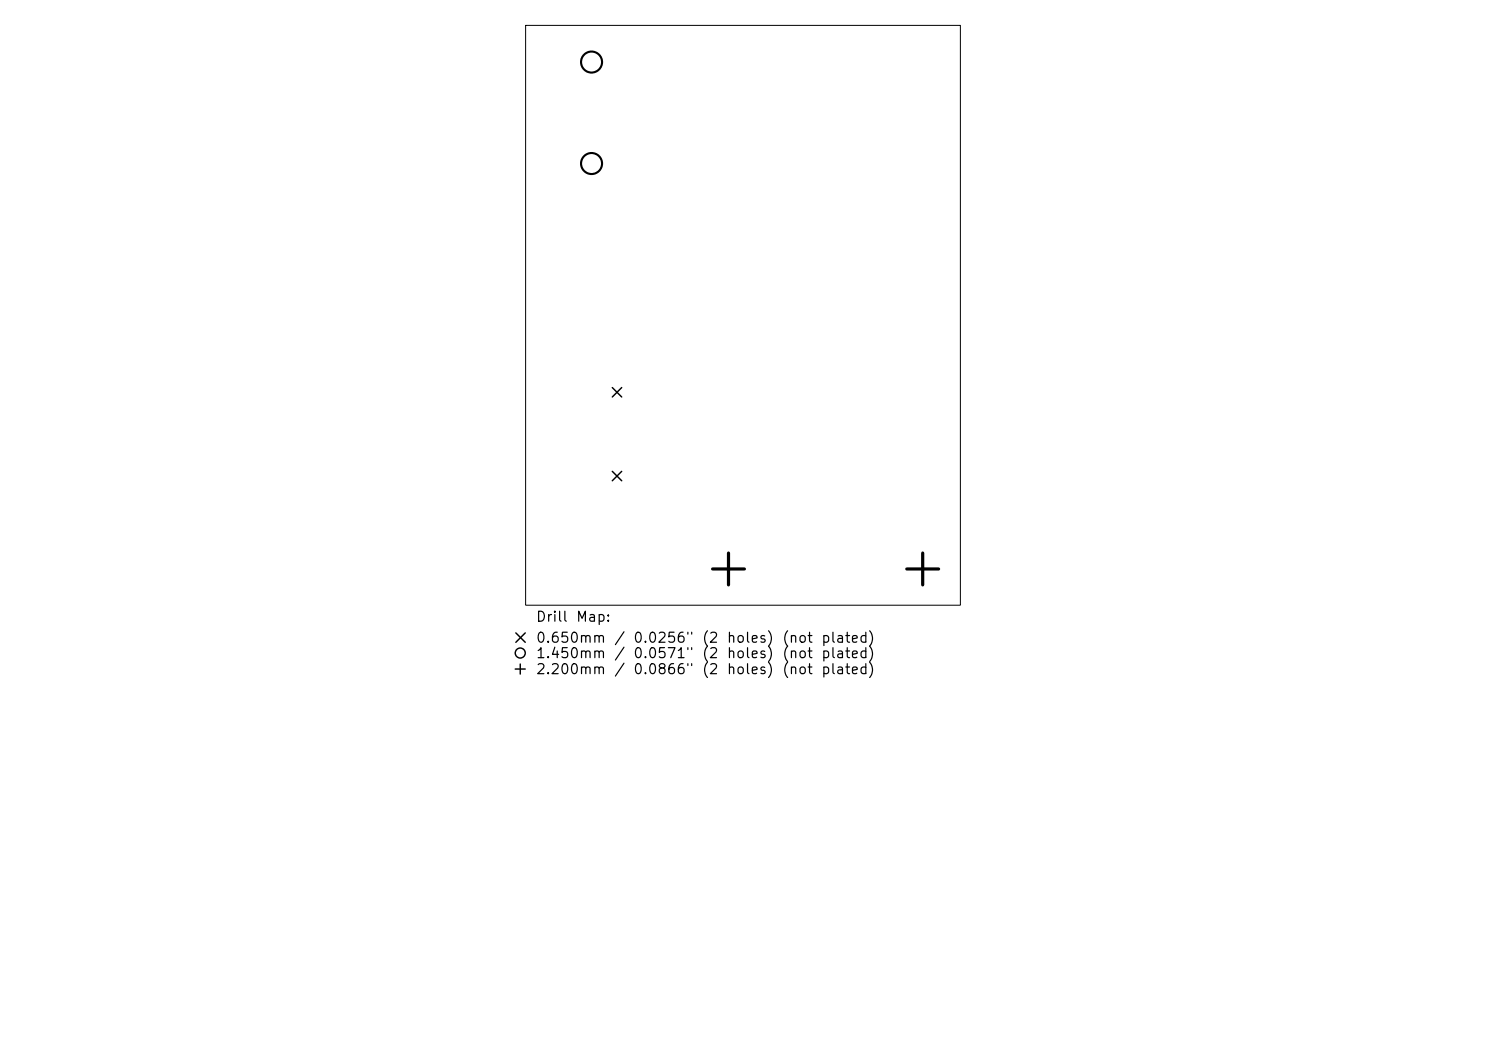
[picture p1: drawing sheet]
<svg xmlns="http://www.w3.org/2000/svg" width="297mm" height="210mm" viewBox="0 0 297 210" stroke-linecap="round" stroke-linejoin="round" font-family="sans-serif">
<defs><g id="words">
<g font-size="2">
<text x="107" y="124.7">Drill</text>
<text x="115" y="124.7">Map:</text>
<text x="107" y="128.9">0.650mm</text>
<text x="122.6" y="128.9">/</text>
<text x="126.4" y="128.9">0.0256&quot;</text>
<text x="140.2" y="128.9">(2</text>
<text x="145.1" y="128.9">holes)</text>
<text x="156.2" y="128.9">(not</text>
<text x="164" y="128.9">plated)</text>
<text x="107" y="132">1.450mm</text>
<text x="107" y="135.2">2.200mm</text>
<text x="122.6" y="132">/</text>
<text x="122.6" y="135.2">/</text>
<text x="126.4" y="132">0.0571&quot;</text>
<text x="126.4" y="135.2">0.0866&quot;</text>
<text x="140.2" y="132">(2</text>
<text x="140.2" y="135.2">(2</text>
<text x="145.1" y="132">holes)</text>
<text x="145.1" y="135.2">holes)</text>
<text x="156.2" y="132">(not</text>
<text x="156.2" y="135.2">(not</text>
<text x="164" y="132">plated)</text>
<text x="164" y="135.2">plated)</text>
</g>
</g></defs>
<path d="M105.1 5.1h86.8v115.8h-86.8z" fill="none" stroke="#000" stroke-width=".2"/>
<g fill="none" stroke="#000" stroke-width=".29">
<path d="M122.4 77.4l1.9 1.9M124.3 77.4l-1.9 1.9M122.4 94.2l1.9 1.9M124.3 94.2l-1.9 1.9M103 133.7h2M103.1 126.5l1.9 1.8M104 132.7v2M105 126.5l-1.9 1.8"/>
<circle cx="104" cy="130.5" r="1"/>
</g>
<g fill="none" stroke="#000" stroke-width=".42">
<circle cx="118.2" cy="12.4" r="2.1"/>
<circle cx="118.2" cy="32.7" r="2.1"/>
</g>
<path d="M142.4 113.7h6.4M145.6 110.5v6.4M181.2 113.7h6.4M184.4 110.5v6.4" fill="none" stroke="#000" stroke-width=".64"/>
<use href="#words"/>
</svg>
